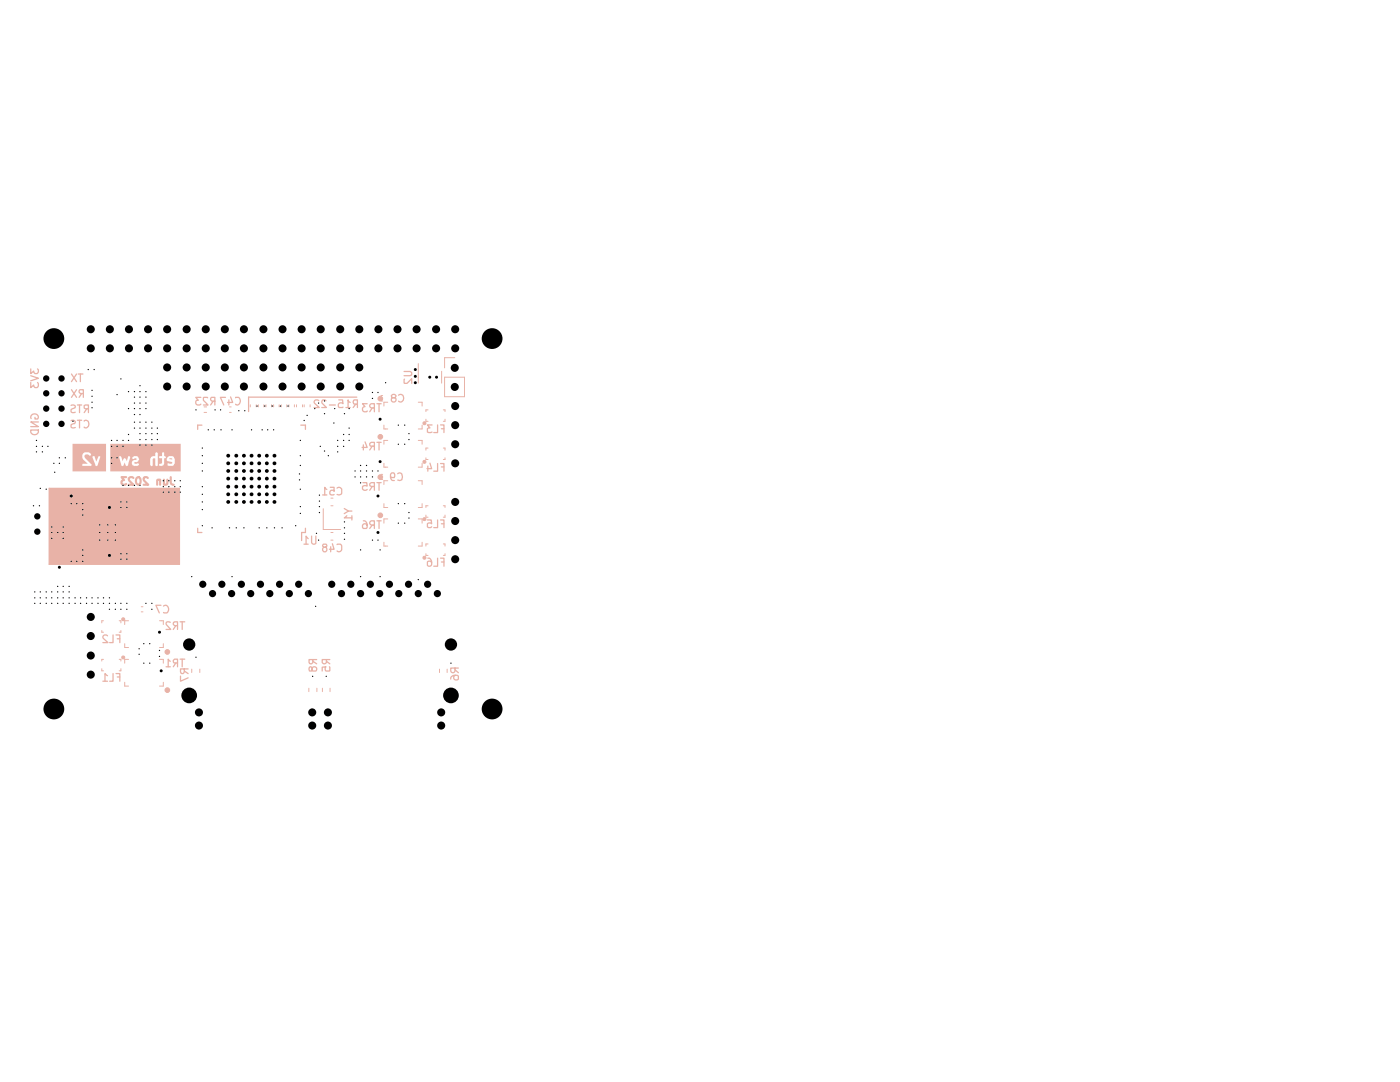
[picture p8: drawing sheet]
<svg xmlns="http://www.w3.org/2000/svg" width="279mm" height="216mm" viewBox="0 0 279 216" stroke-linecap="round" stroke-linejoin="round" font-family="sans-serif">
<path d="M9.8 97.4h26v15.2h-26z" fill="none" stroke="#e8b2a7" stroke-width=".25"/>
<g fill="#e8b2a7">
<path d="M9.8 97.4h26v15.2h-26z"/>
<path d="M33.8 91.5l.4-.1 .2 .3z"/>
<path d="M22 88.6h14.1v5.5h-14.1v-2.8h1.8l.4 1.6 .2 .1h.2l.3-.7 .2 .6a.26 .26 0 0 0 .2 .1 .26 .26 0 0 0 .3-.2l.1-.4h.6l-.1 .1 .3 .4 .8 .1 .5-.4-.2-.1h-.7l-.1-.1 .1-.2 .4 .1 .2-.2 .3-.5h2.2v1.2l.3 .2 .2-.1v-1.3l.3-.2 .2 .1v1.4l.2 .1 .3-.2 .8 .2 .3-.1 .2-.4v-.7h.5l.1 .2 1 .2v.3h-.2h-.8v.4l1 .1 .5-.5v-1l-.3-.4-.9-.1a.67 .67 0 0 0-.4 .8h-.5v-.4h.2l.1-.2-.3-.2-.1-.7h-.4v.7h-.5l-.1 .2 .1 .2h.5v1l-.1 .1h-.4l-.1 .3h-.2v-2.4l-.2-.1-.3 .1v.6l-.9 .2-.1 .4h-2.2l-.2-.4-.3-.2h-.5l-.4 .3 .1 .3 .6-.2 .2 .3a.84 .84 0 0 0-1 .5l-.1 .2h-.5l.3-1.1-.2-.3-.2 .1-.3 .9-.3-.6h-.3l-.2 .6-.5-1-.2 .1v.2h-1.8z"/>
<path d="M14.5 88.6h6.7v5.5h-6.7v-3h1.9l.1 .5 1 .9h-1l-.1 .5h1.6l.3-.1v-.3l-1.4-1.3h1.6l.5 1.7h.2l.3-.1 .6-1.7-.3-.2-.2 .1-.4 1-.3-1.1-.4 .1v.2h-1.6l-.1-.4 .3-.2h.4l.4 .2 .2-.1 .1-.1-.2-.3-.3-.1h-.8l-.3 .1-.2 .7h-1.9z"/>
</g>
<g fill="none" stroke="#e8b2a7" stroke-width=".25">
<path d="M6.1 73.6v.9l.6-.5 .3 .5h.4l.3-.3v-.4l-.2-.2M6.1 75l1.6 .5-1.6 .5M6.1 76.3v1l.6-.5 .3 .5h.4l.3-.3v-.4l-.2-.3M14.3 74.6l1 1.6M14.3 77.8l1 1.5M15.3 74.6l-1 1.6M15.3 77.8l-1 1.5M15.6 74.6h.9M16 74.6v1.6M16.3 78.5l-.5 .8M16.6 78.5h-.6l-.2-.2 .2-.5h.6v1.5M40.1 79.3h-1l.5 .6-.4 .1v.6l.2 .2h.4l.3-.2"/>
<path d="M41.4 79.4l-.7-.1-.1 .6 .9 .9h-.9M45 79.3h-1l.7 1.5M45.7 79.8v1M46 79.2l.4 1.1h-1M47 79.4l.6-.1a.79 .79 0 0 1 .3 1 .79 .79 0 0 1-.9 .4v-.1M49.6 79.2v2.9M6.1 85.8h1.6a.78 .78 0 0 1-.8 .9 .78 .78 0 0 1-.8-.9zM7 83.3v.3h.5a.7 .7 0 0 0-.6-1 .7 .7 0 0 0-.7 .9M7.7 84.2h-1.6l1.6 .9h-1.6M14.2 83.9a.6 .6 0 0 1 .8 .2l-.1 .4-.7 .3v.4a.64 .64 0 0 0 .8 .1M14.2 80.9l.5-.1 .3 .3-.1 .3-.7 .3v.5a.64 .64 0 0 0 .8 .1M15.4 83.9h.9"/>
<path d="M15.4 80.8h.9M15.9 80.8v1.5M15.9 83.9v1.5M16.8 84v-.1a.71 .71 0 0 1 .9 .7 .71 .71 0 0 1-.9 .7v-.1M17.3 81.6l-.5 .7M17.6 81.6l-.7-.1-.1-.6 .8-.1v1.5M40.3 84.8h-.8v.9M42.5 80l-.5 .8M42.9 80h-.6l-.3-.2 .1-.4 .8-.1v1.5M85.4 93v1M85.8 92.4l.3 1.1h-.9M87.3 92.5v1.5h-.7"/>
<path d="M87.9 92.5h.7v1.5M88.1 93.2h.5M39.5 105.4v.9h.8"/>
</g>
<path d="M25.2 95.2h-.9l.5 .6h-.3l-.2 .3v.4l.2 .2h.5l.2-.1M26.6 95.4l-.1-.1a.6 .6 0 0 0-.8 .2l.1 .4 .8 .8h-.9M27.2 95.5l.4-.3a.82 .82 0 0 1 .5 .8 .82 .82 0 0 1-.5 .7 .82 .82 0 0 1-.4-1.2zM29.5 95.4l-.6-.2-.2 .1v.3l.9 1.1h-.9M32 95.9l-.2-.2-.4 .1v.9M32 95.7v1M32.7 95.7v1M33.4 95.7v.9l-.3 .1-.4-.1M34.1 95.2l.1 1.4 .5 .1" fill="none" stroke="#e8b2a7" stroke-width=".42"/>
<path d="M40.7 81.2h.5M40.7 82.3h.5M45.8 81.2h.3M45.8 82.3h.3M54.6 80.8v.4M85 91.4v.3h.4M85.4 89.4h-.4v.4M88.5 89.4h.3v.4M88.8 91.4v.3h-.3" fill="none" stroke="#e8b2a7" stroke-width=".2"/>
<path d="M84.5 91.9h.4v.5h-.4z" fill="#e8b2a7"/>
<path d="M77.4 95.9h-.8v.8M84.2 92.5v.7h-.7M84.5 91.9h.4v.5h-.4z" fill="none" stroke="#e8b2a7" stroke-width=".2"/>
<circle cx="75.9" cy="95.2" r=".47" fill="#e8b2a7"/>
<g fill="none" stroke="#e8b2a7" stroke-width=".2">
<path d="M60.7 80.8v.4M61.9 80.8v.4M76 95.7h.4M76 94.7h.4M76.6 84.8v.8h.8M76.6 92.5v.7h.8M77.4 80.3h-.8v.7M77.4 87.9h-.8v.7M83.5 87.9h.7v.7M83.5 80.3h.7v.7M84.2 84.8v.8h-.7"/>
<circle cx="75.9" cy="95.2" r=".47"/>
</g>
<path d="M49.6 79.2h21.6M63.6 80l-.6-.2-.2 .2-.1 .3 1 1h-1M65.1 80l-.6-.2-.2 .1-.1 .4 .9 1h-.9M67.6 79.8h.8v.8l-.2-.2-.5 .1-.2 .2 .1 .5h.8M60 84.8h1v.9M65.7 80.8h1.2M69 81.3h.9M69.9 80.3l-.4-.5v1.5M71 80.6l-.5 .7M71.3 80.6h-.7v-.7l.7-.1v1.5M77.9 95l.2 .3h.6l.1-.3-.1-.6h-.5l-.2 .1a1.05 1.05 0 0 0 .4 1.4h.3M79.4 94.5l.1-.1a.56 .56 0 0 1 .6 .1 .56 .56 0 0 1 .2 .5 .63 .63 0 0 1-.2 .8 .63 .63 0 0 1-.7 0" fill="none" stroke="#e8b2a7" stroke-width=".25"/>
<circle cx="75.9" cy="79.5" r=".47" fill="#e8b2a7"/>
<g fill="none" stroke="#e8b2a7" stroke-width=".2">
<path d="M50 80.8v.4M51.1 80.8v.4M51.6 80.8v.4M52.7 80.8v.4M53.1 80.8v.4M54.2 80.8v.4M55.7 80.8v.4M56.1 80.8v.4M57.2 80.8v.4M57.7 80.8v.4M58.8 80.8v.4M59.2 80.8v.4"/>
<path d="M60.4 80.8v.4M20.3 133.4v.5h.4M20.7 131.6h-.4v.3M23.8 131.6h.3v.3M24.1 133.4v.5h-.3M24.9 136.1v.8h.8M24.9 128.4v.8h.8M25.7 131.6h-.8v.7M31.8 131.6h.4M32.6 131.6v.7"/>
<circle cx="75.9" cy="79.5" r=".47"/>
</g>
<g fill="none" stroke="#e8b2a7" stroke-width=".25">
<path d="M72.5 88.8v1M72.9 88.2l.4 1.1h-1M73.3 80.6h-1l.6 .5-.5 .2v.7l.3 .2h.4l.2-.2M74.3 81.4l-.5 .8M74.3 89l-.5 .8M74.7 81.4l-.7-.1-.2-.2 .1-.4 .2-.1h.6v1.6M74.7 89h-.7l-.2-.5 .3-.2h.6v1.5M75.2 80.6h.9M75.2 88.3h.9M75.6 80.6v1.6M75.6 88.3v1.5M20.5 135.9h1"/>
<path d="M21.5 134.8l-.5-.4v1.5M22.6 134.4v1.5h-.7M23.2 134.4h.7v1.5M23.4 135.1h.5"/>
</g>
<path d="M24.4 131h.4v.4h-.4z" fill="#e8b2a7"/>
<path d="M20.3 125.8v.4h.4M20.7 123.9h-.4v.4M23.8 123.9h.3v.4M24.1 125.8v.4h-.3M24.4 131h.4v.4h-.4z" fill="none" stroke="#e8b2a7" stroke-width=".2"/>
<path d="M21.5 126.9l-.6-.2-.3 .2-.1 .3 1 1h-1M22.6 126.7v1.5h-.7M23.2 126.7h.7v1.5M23.4 127.5h.5" fill="none" stroke="#e8b2a7" stroke-width=".25"/>
<path d="M24.4 123.3h.4v.5h-.4z" fill="#e8b2a7"/>
<path d="M83.5 95.9h.7v.8M76.6 100.5v.8h.8M84.2 100.5v.8h-.7M85 102.8v.4h.4M85.4 100.9h-.4v.4M88.5 100.9h.3v.4M88.8 102.8v.4h-.3M24.4 123.3h.4v.5h-.4zM25.7 123.9h-.8v.7M31.8 123.9h.8v.7M32.2 131.6h.4M32.6 128.4v.8h-.8" fill="none" stroke="#e8b2a7" stroke-width=".2"/>
<path d="M72.4 96.3h.8l.1 .7h-.9l-.1 .6a.59 .59 0 0 0 1 .1M74.3 97.1l-.5 .7M74.7 97.1l-.8-.1-.1-.4 .3-.3h.6v1.5M75.2 96.3h.9M75.6 96.3v1.5M85.3 103.8h.8v.7l-.2-.2-.5 .1-.1 .7 .3 .2 .5-.2M87.3 103.8v1.5h-.7M87.9 103.8h.7v1.5M88.1 104.5h.5" fill="none" stroke="#e8b2a7" stroke-width=".25"/>
<path d="M84.5 103.4h.4v.4h-.4z" fill="#e8b2a7"/>
<path d="M76.6 108.2v.8h.8M77.4 103.5h-.8v.9M84.5 103.4h.4v.4h-.4z" fill="none" stroke="#e8b2a7" stroke-width=".2"/>
<circle cx="75.9" cy="102.8" r=".47" fill="#e8b2a7"/>
<g fill="none" stroke="#e8b2a7" stroke-width=".2">
<path d="M83.5 103.5h.7v.9M84.2 108.2v.8h-.7M85 110.5v.3h.4M85.4 108.5h-.4v.5M88.5 108.5h.3v.5M88.8 110.5v.3h-.3M87.7 133.5v.7M89.2 133.5v.7"/>
<circle cx="75.9" cy="102.8" r=".47"/>
</g>
<path d="M72.5 103.9a.68 .68 0 0 1 .8 .7v.6l-.2 .2h-.6l-.2-.2v-.3l.4-.4 .4 .1 .2 .3M74.3 104.8l-.5 .6M74.7 104.8l-.7-.1-.2-.3 .1-.3 .2-.2h.6v1.5M75.2 103.9h.9M75.6 103.9v1.5M90.8 133.3l-.1 .8-.2 .1h-.4l-.1-.3v-.6h1.5M90.8 133.6l.7 .6M90.9 134.7l-.4 .4 .1 .4 .3 .2 .6-.2-.1-.7a1.06 1.06 0 0 0-1.4 .5v.2" fill="none" stroke="#e8b2a7" stroke-width=".25"/>
<path d="M84.5 111.1h.4v.4h-.4z" fill="#e8b2a7"/>
<path d="M66 107.8h.5M66 106.3h.5M84.5 111.1h.4v.4h-.4zM28.2 122.1h.3M28.2 121.1h.3M32.6 136.1v.8h-.8M38.3 133.5v.7M39.9 133.5v.7M61.6 137.3v.7M63.2 137.3v.7M64.3 137.3v.7M65.9 137.3v.7" fill="none" stroke="#e8b2a7" stroke-width=".2"/>
<g fill="none" stroke="#e8b2a7" stroke-width=".25">
<path d="M60.7 108.6h.8M61 105.4v.9h-.8v1.6M61.5 107.5l-.4-.5v1.6M62.2 107v1.2l.3 .4 .5-.2v-1.4M64.6 109.2a.54 .54 0 0 0 0 .9h.4a.54 .54 0 0 0 0-.9l-.5-.1-.1-.3 .2-.2 .5 .1 .1 .2-.2 .3M66 109.1v1M66.3 108.5l.4 1.1h-1M67.3 108.7l.6-.1 .2 .2v1.1a.53 .53 0 0 1-.8 0M85.4 111.4a.72 .72 0 0 1 .7 .7v.5l-.1 .3-.4 .1-.3-.2 .1-.7 .4-.1 .3 .3M87.3 111.4v1.6h-.7M87.9 111.4h.7v1.6M88.1 112.1h.5"/>
<path d="M32.1 120.8h-1l.7 1.5M32.6 120.9a.76 .76 0 0 1 1.1 .4 .76 .76 0 0 1-.4 1l-.7-.1M34 124.2l-.6-.1a.36 .36 0 0 0-.2 .6l.9 .9h-1M35.1 124.8l-.5 .8M35.4 124.8h-.6l-.2-.2 .1-.4 .7-.1v1.5M35.9 124.1h1M36 134.9v1l1.5-.6M36.4 124.1v1.5M36.8 133.5l-.1 .7-.2 .2-.4-.1-.1-.8h1.5M36.8 133.9l.7 .5M62.3 133.3l-.3-.2h-.2v.8l.5-.1v-.5a.54 .54 0 0 1 .9 0l-.2 .6h-.6l-.1-.3M62.4 131.6v.6l-.2 .3-.4-.1-.1-.8h1.5"/>
<path d="M62.4 131.9l.8 .6M65.1 131.6v.6a.47 .47 0 0 1-.4 .3 .47 .47 0 0 1-.4-.3v-.6h1.5M65.1 131.9l.7 .6M65.7 133.1v.8l-.7-.1-.1-.5 .2-.2h-.8v.8"/>
</g>
<circle cx="33.4" cy="137.7" r=".47" fill="#e8b2a7"/>
<circle cx="33.4" cy="137.7" r=".47" fill="none" stroke="#e8b2a7" stroke-width=".2"/>
<path d="M33.1 133.1h.9M34 131.9l-.4-.4v1.6M35.1 132.3l-.5 .8M35.4 132.3h-.6l-.2-.5 .2-.3h.6v1.6M35.9 131.5h1M36.4 131.5v1.6" fill="none" stroke="#e8b2a7" stroke-width=".25"/>
<circle cx="33.4" cy="130.1" r=".47" fill="#e8b2a7"/>
<g fill="none" stroke="#e8b2a7" stroke-width=".2">
<path d="M76 78.9h.4M83.5 72.6v3.9M88.1 74.1v2.4M88.7 75.3h4v3.9h-4zM90.8 71.4h-2.1v2M66 99.4h.5M76 80h.4M85 81.8h.4M88.5 81.8h.3v.3M64.5 101.5v4.2h3.5M66 100.9h.5"/>
<circle cx="33.4" cy="130.1" r=".47"/>
</g>
<path d="M78.4 79.4a.48 .48 0 0 0-.2 .7 .48 .48 0 0 0 .7 .1 .48 .48 0 0 0 0-.7l-.6-.2-.2-.4a.44 .44 0 0 1 .5-.2 .44 .44 0 0 1 .3 .5l-.2 .2M79.5 78.9a.73 .73 0 0 1 1.1 .4 .73 .73 0 0 1-.7 .9l-.4-.2M80.6 74.1h1.2l.4 .3-.1 .5-1.5 .1M80.7 75.6l-.1 .8 .6 .1 1-.9v.9M64.4 98.8h.8M65.2 97.7l-.4-.5v1.6M65.9 97.2h.8v.8l-.2-.2h-.4a.6 .6 0 0 0-.2 .9h.8M67.3 97.4l.4-.2 .5 .4-.1 1-.4 .2-.4-.1M68.7 101.5l.9 .5-.9 .5M69.2 102.9l-.5 .4h1.5M69.6 102h.6M70.2 102.9v.9" fill="none" stroke="#e8b2a7" stroke-width=".25"/>
<circle cx="75.9" cy="87.2" r=".47" fill="#e8b2a7"/>
<g fill="none" stroke="#e8b2a7" stroke-width=".2">
<path d="M85 81.8v.3M85 83.6v.5h.4M88.8 83.6v.5h-.3"/>
<circle cx="75.9" cy="87.2" r=".47"/>
</g>
<path d="M84.5 84.2h.4v.5h-.4z" fill="#e8b2a7"/>
<path d="M84.5 84.2h.4v.5h-.4z" fill="none" stroke="#e8b2a7" stroke-width=".2"/>
<path d="M86.2 84.8h-.9l.5 .6-.5 .2v.6h.9M87.3 84.8v1.5h-.7M87.9 84.8h.7v1.5M88.1 85.6h.5" fill="none" stroke="#e8b2a7" stroke-width=".25"/>
<g fill="#000">
<path d="M17.5 73.6l.2 .1v.2l-.2-.2zM18.3 79l.2 .1-.1 .1-.2-.1zM18.3 77.8l.2 .1-.1 .1-.2-.1zM18.7 73.6l.2 .1v.2l-.2-.2zM23.3 78.6l.2 .1-.1 .1-.2-.1zM24.1 75.5l.2 .1-.1 .1-.2-.1zM25.6 78l.2 .1-.1 .2-.2-.2zM26.8 78l.2 .1-.1 .2-.2-.2zM26.8 79.1l.2 .1-.1 .2-.2-.2zM27.9 79.1l.2 .1-.1 .2-.2-.2zM27.9 76.8l.2 .2-.1 .1-.2-.1zM27.9 78l.2 .1-.1 .2-.2-.2z"/>
<path d="M29.1 78l.1 .1v.2l-.2-.2zM29.1 79.1l.1 .1v.2l-.2-.2zM74.3 78.2l.2 .1-.1 .1-.2-.1zM74.3 79.4l.2 .1-.1 .1-.2-.1zM75.4 78.2l.2 .1-.1 .1-.2-.1zM76.9 76.3l.2 .1-.1 .1-.2-.1zM82.7 73.5h.4v.5h-.4zM82.7 76.1h.4v.5h-.4zM82.7 74.9h.4v.4h-.4zM85.6 75h.4v.5h-.4zM86.9 75h.4v.5h-.4zM7.2 89l.2 .1-.1 .1-.1-.1z"/>
<path d="M7.2 87.8l.2 .1-.1 .1-.1-.1zM7.2 90.1l.2 .1-.1 .1-.1-.1zM8 97.3l.2 .1-.1 .2-.2-.2zM8.4 89l.2 .1-.1 .1-.2-.1zM8.4 90.1l.2 .1-.1 .1-.2-.1zM9.2 97.5l.2 .1-.1 .1-.2-.1zM9.5 89l.2 .1-.1 .1-.2-.1zM10.7 92.3l.2 .2-.1 .1-.2-.1zM10.9 94.1l.1 .1v.1l-.2-.1zM11.8 91.2l.2 .2-.1 .1-.2-.1zM11.8 92.3l.2 .2-.1 .1-.2-.1zM13 91.2l.2 .2-.1 .1-.2-.1z"/>
<path d="M14 98.7h.4v.5h-.4zM14.5 84l.2 .1-.1 .1-.2-.1zM18.3 81.2l.2 .2-.1 .1-.2-.1zM18.3 80.1l.2 .2-.1 .1-.2-.1zM22.2 91.2l.2 .2-.1 .1-.2-.1zM22.2 92.3l.2 .2-.1 .1-.2-.1zM22.2 87.8l.2 .1-.1 .1-.2-.1zM22.2 89l.2 .1-.1 .1-.2-.1zM23.3 91.2l.2 .2-.1 .1-.2-.1zM23.3 89l.2 .1-.1 .1-.2-.1zM23.3 87.8l.2 .1-.1 .1-.2-.1zM24.5 96.7l.2 .2-.1 .1-.2-.1z"/>
<path d="M24.5 87.8l.2 .1-.1 .1-.2-.1zM24.5 89l.2 .1-.1 .1-.2-.1zM25.6 96.7l.2 .2-.1 .1-.2-.1zM25.6 87.8l.2 .1-.1 .1-.2-.1zM25.6 86.6l.2 .1-.1 .1-.2-.1zM25.6 81.4l.2 .1-.1 .1-.2-.1zM26.8 96.7l.2 .2-.1 .1-.2-.1zM26.8 85.3l.2 .1-.1 .1-.2-.1zM26.8 84.1l.2 .1-.1 .2-.2-.2zM26.8 82.6l.2 .1-.1 .1-.2-.1zM26.8 81.4l.2 .1-.1 .1-.2-.1zM26.8 80.3l.2 .1-.1 .1-.2-.1z"/>
<path d="M27.9 96.7l.2 .2-.1 .1-.2-.1zM27.9 85.3l.2 .1-.1 .1-.2-.1zM27.9 87.6l.2 .1-.1 .1-.2-.1zM27.9 88.7l.2 .1-.1 .1-.2-.1zM27.9 86.4l.2 .1-.1 .1-.2-.1zM27.9 84.1l.2 .1-.1 .2-.2-.2zM27.9 82.6l.2 .1-.1 .1-.2-.1zM27.9 81.4l.2 .1-.1 .1-.2-.1zM27.9 80.3l.2 .1-.1 .1-.2-.1zM29.1 87.6l.1 .1v.1l-.2-.1zM29.1 88.7l.1 .1v.1l-.2-.1zM29.1 86.4l.1 .1v.1l-.2-.1z"/>
<path d="M29.1 84.1l.1 .1v.2l-.2-.2zM29.1 85.3l.1 .1v.1l-.2-.1zM29.1 80.3l.1 .1v.1l-.2-.1zM29.1 81.4l.1 .1v.1l-.2-.1zM30.2 88.7l.2 .1v.1l-.2-.1zM30.2 87.6l.2 .1v.1l-.2-.1zM30.2 86.4l.2 .1v.1l-.2-.1zM30.2 85.3l.2 .1v.1l-.2-.1zM30.2 84.1l.2 .1v.2l-.2-.2zM31.3 85.3l.2 .1v.1l-.2-.1zM31.3 86.4l.2 .1v.1l-.2-.1zM31.3 87.6l.2 .1v.1l-.2-.1z"/>
<path d="M32.5 97l.2 .1v.1l-.2-.1zM32.5 98.1l.2 .1v.1l-.2-.1zM32.5 95.8l.2 .1v.1l-.2-.1zM33.6 95.8l.2 .1v.1l-.2-.1zM33.6 97l.2 .1v.1l-.2-.1zM33.6 98.1l.2 .1v.1l-.2-.1zM34.8 97l.2 .1-.1 .1-.1-.1zM34.8 95.8l.2 .1-.1 .1-.1-.1zM34.8 98.1l.2 .1-.1 .1-.1-.1zM35.9 97l.2 .1-.1 .1-.1-.1zM35.9 98.1l.2 .1-.1 .1-.1-.1zM35.9 95.8l.2 .1-.1 .1-.1-.1z"/>
<path d="M39.1 81.7l.1 .1v.1l-.2-.1zM40.3 93.9l.2 .1-.1 .1-.1-.1zM40.3 92.3l.2 .2-.1 .1-.1-.1zM40.3 98.5l.2 .1-.1 .1-.1-.1zM40.3 90.8l.2 .1-.1 .1-.1-.1zM40.3 97l.2 .1-.1 .1-.1-.1zM40.3 89.3l.2 .1-.1 .1-.1-.1zM41.5 85.7l.2 .1-.1 .1-.2-.1zM42.7 85.7l.2 .1-.1 .1-.2-.1zM42.9 81.7l.1 .1v.1l-.2-.1zM44 81.7l.2 .1-.1 .1-.2-.1zM44 85.7l.2 .1v.1l-.2-.1z"/>
<path d="M46.2 85.7l.2 .1v.1l-.2-.1zM47.6 81.8l.2 .2-.1 .1-.2-.1zM48.8 81.8l.2 .2-.1 .1-.2-.1zM50.1 85.7l.2 .1v.1l-.2-.1zM51.2 80.9l.2 .1v.1l-.2-.1zM52.3 85.7l.1 .1v.1l-.2-.1zM52.8 80.9l.2 .1-.1 .1-.2-.1zM53.4 85.7l.1 .1v.1l-.2-.1zM54.3 80.9l.2 .1-.1 .1-.2-.1zM54.5 85.7l.2 .1v.1l-.2-.1zM55.9 80.9l.2 .1-.1 .1-.2-.1zM57.4 80.9l.2 .1-.1 .1-.1-.1z"/>
<path d="M59.7 94.5l.2 .1-.1 .1-.2-.1zM59.7 95.6l.2 .2-.1 .1-.2-.1zM59.9 90.8l.2 .1-.1 .1-.2-.1zM59.9 92.8l.2 .1-.1 .1-.2-.1zM59.9 87.8l.2 .1-.1 .1-.2-.1zM59.9 97.5l.2 .1-.1 .1-.2-.1zM60.6 83.8l.2 .1v.1l-.2-.1zM61.2 82.8l.2 .1v.1l-.2-.1zM62.8 81.4l.1 .1v.1l-.2-.1zM63.5 80.3l.2 .1-.1 .1-.1-.1zM63.7 98.7l.2 .1-.1 .1-.2-.1zM63.7 99.9l.2 .1-.1 .1-.2-.1z"/>
<path d="M63.9 89l.1 .1v.1l-.2-.1zM64.7 79.9l.2 .1-.1 .1-.2-.1zM64.7 82.4l.2 .1-.1 .2-.2-.2zM64.7 89.9l.2 .1-.1 .1-.2-.1zM65.5 90.8l.2 .1-.1 .1-.2-.1zM66.6 84.3l.2 .1-.1 .1-.2-.1zM66.7 81.4l.2 .1v.1l-.2-.1zM67.3 87.8l.2 .1v.1l-.2-.1zM67.3 90.1l.2 .1v.1l-.2-.1zM67.3 89l.2 .1v.1l-.2-.1zM68.5 87.8l.2 .1-.1 .1-.2-.1zM68.5 86.6l.2 .1-.1 .1-.2-.1z"/>
<path d="M68.5 89l.2 .1-.1 .1-.2-.1zM68.7 82.4l.2 .1-.1 .2-.2-.2zM69.6 85.3l.2 .1-.1 .1-.1-.1zM69.6 86.6l.2 .1-.1 .1-.1-.1zM69.6 87.8l.2 .1-.1 .1-.1-.1zM69.6 81.4l.2 .1-.1 .1-.1-.1zM70.8 95l.2 .2-.1 .1-.2-.1zM70.8 93.9l.2 .1-.1 .1-.2-.1zM71.9 96.2l.2 .1-.1 .2-.2-.2zM71.9 93.9l.2 .1-.1 .1-.2-.1zM71.9 95l.2 .2-.1 .1-.2-.1zM71.9 92.8l.2 .1-.1 .1-.2-.1z"/>
<path d="M73.1 93.9l.2 .1-.1 .1-.2-.1zM73.1 95l.2 .2-.1 .1-.2-.1zM73.1 92.8l.2 .1-.1 .1-.2-.1zM74.3 95l.2 .2-.1 .1-.2-.1zM74.3 93.9l.2 .1-.1 .1-.2-.1zM75.4 93.9l.2 .1-.1 .1-.2-.1zM75.2 98.7h.4v.5h-.4zM75.7 83.4h.4v.5h-.4zM75.7 91.9h.4v.4h-.4zM79.4 88.5l.2 .1v.2l-.2-.2zM79.4 84.7l.2 .1v.1l-.2-.1zM80.7 84.7l.2 .1-.1 .1-.2-.1z"/>
<path d="M80.7 88.5l.2 .1-.1 .2-.2-.2zM81.6 87.6l.1 .1v.1l-.2-.1zM81.6 86.4l.1 .1v.1l-.2-.1zM6.6 100.8l.2 .1-.1 .1-.1-.1zM6.9 118l.2 .1-.1 .1-.2-.1zM6.9 119.2l.2 .1-.1 .1-.2-.1zM7.8 100.8l.2 .1-.1 .1-.2-.1zM8 119.2l.2 .1-.1 .1-.2-.1zM8 118l.2 .1-.1 .1-.2-.1zM9.2 119.2l.2 .1-.1 .1-.2-.1zM9.2 118l.2 .1-.1 .1-.2-.1zM10.3 119.2l.2 .1-.1 .1-.2-.1z"/>
<path d="M10.3 118l.2 .1-.1 .1-.2-.1zM10.3 105l.2 .2-.1 .1-.2-.1zM10.3 106.1l.2 .2-.1 .1-.2-.1zM10.3 107.3l.2 .1-.1 .2-.2-.2zM11.5 119.2l.1 .1v.1l-.2-.1zM11.5 118l.1 .1v.1l-.2-.1zM11.5 116.9l.1 .1v.1l-.2-.1zM11.5 106.1l.1 .2v.1l-.2-.1zM11.6 113h.5v.4h-.5zM12.6 116.9l.1 .1v.1l-.2-.1zM12.6 118l.1 .1v.1l-.2-.1zM12.6 119.2l.1 .1v.1l-.2-.1z"/>
<path d="M12.6 106.1l.1 .2v.1l-.2-.1zM12.6 107.3l.1 .1v.2l-.2-.2zM12.6 105l.1 .2v.1l-.2-.1zM13.7 118l.2 .1v.1l-.2-.1zM13.7 116.9l.2 .1v.1l-.2-.1zM13.7 119.2l.2 .1v.1l-.2-.1zM14.2 100.4l.1 .1v.1l-.2-.1zM14.2 111.9l.1 .1v.1l-.2-.1zM14.9 119.2l.2 .1-.1 .1-.1-.1zM15.3 100.4l.1 .1v.1l-.2-.1zM15.3 111.9l.1 .1v.1l-.2-.1zM16 119.2l.2 .1-.1 .1-.1-.1z"/>
<path d="M16.4 100.4l.2 .1v.1l-.2-.1zM16.4 110.7l.2 .1v.1l-.2-.1zM16.4 111.9l.2 .1v.1l-.2-.1zM16.4 109.6l.2 .1v.1l-.2-.1zM16.4 101.6l.2 .1v.1l-.2-.1zM16.4 102.7l.2 .1v.1l-.2-.1zM17.2 119.2l.2 .1-.1 .1-.2-.1zM18.3 119.2l.2 .1-.1 .1-.2-.1zM19.5 119.2l.2 .1-.1 .1-.2-.1zM19.8 107.7l.2 .1v.1l-.2-.1zM19.8 104.6l.2 .1v.1l-.2-.1zM19.8 106.1l.2 .2v.1l-.2-.1z"/>
<path d="M20.6 119.2l.2 .1-.1 .1-.2-.1zM21.4 104.6l.2 .1v.1l-.2-.1zM21.4 106.1l.2 .2v.1l-.2-.1zM21.4 107.7l.2 .1v.1l-.2-.1zM21.8 119.2l.2 .1-.1 .1-.2-.1zM21.6 110.6h.4v.4h-.4zM21.6 101h.4v.5h-.4zM23 107.7l.2 .1-.1 .1-.2-.1zM23 104.6l.2 .1-.1 .1-.2-.1zM23 106.1l.2 .2-.1 .1-.2-.1zM24.1 111.5l.2 .1-.1 .1-.2-.1zM24.1 110.4l.2 .1-.1 .1-.2-.1z"/>
<path d="M24.1 101.1l.2 .2-.1 .1-.2-.1zM24.1 100l.2 .2-.1 .1-.2-.1zM25.3 110.4l.1 .1v.1l-.2-.1zM25.3 111.5l.1 .1v.1l-.2-.1zM25.3 100l.1 .2v.1l-.2-.1zM25.3 101.1l.1 .2v.1l-.2-.1zM38.2 114.9l.2 .2-.1 .1-.2-.1zM40.3 101.6l.2 .1-.1 .1-.1-.1zM40.3 100l.2 .2-.1 .1-.1-.1zM40.3 104.8l.2 .1-.1 .1-.1-.1zM42.3 105.2l.2 .1-.1 .1-.2-.1zM45.7 105.2l.2 .1v.1l-.2-.1z"/>
<path d="M46.2 114.9l.2 .2v.1l-.2-.1zM47.1 105.2l.2 .1-.1 .1-.2-.1zM48.6 105.2l.2 .1-.1 .1-.1-.1zM51.7 105.2l.2 .1-.1 .1-.2-.1zM53.2 105.2l.2 .1-.1 .1-.2-.1zM54.7 105.2l.2 .1-.1 .1-.2-.1zM56.2 105.2l.2 .1v.1l-.2-.1zM58.9 104.8l.2 .1v.1l-.2-.1zM59.9 102.3l.2 .1-.1 .2-.2-.2zM59.9 101l.2 .1-.1 .1-.2-.1zM63.1 106.3l.2 .1-.1 .1-.2-.1zM63.5 107.7l.2 .1-.1 .1-.1-.1z"/>
<path d="M63.7 102.2l.2 .1-.1 .1-.2-.1zM63.7 101l.2 .1-.1 .1-.2-.1zM68.7 104l.2 .1-.1 .1-.2-.1zM68.7 105.2l.2 .1-.1 .1-.2-.1zM68.7 107.5l.2 .1-.1 .1-.2-.1zM68.7 106.3l.2 .1-.1 .1-.2-.1zM71.9 114.9l.2 .2-.1 .1-.2-.1zM71.9 109.6l.2 .1-.1 .1-.2-.1zM74.3 107.7l.2 .1-.1 .1-.2-.1zM75.4 107.7l.2 .1-.1 .1-.2-.1zM75.2 106h.4v.5h-.4zM75.8 109.6l.2 .1-.1 .1-.2-.1z"/>
<path d="M75.8 114.9l.2 .2-.1 .1-.2-.1zM79.4 100.4l.2 .1v.1l-.2-.1zM79.4 104.3l.2 .1v.1l-.2-.1zM80.7 100.4l.2 .1-.1 .1-.2-.1zM80.7 104.3l.2 .1-.1 .1-.2-.1zM81.6 103.3l.1 .1v.1l-.2-.1zM81.6 102.2l.1 .1v.1l-.2-.1zM83.4 115.5l.2 .2-.1 .1-.1-.1zM6.9 120.3l.2 .1-.1 .1-.2-.1zM8 120.3l.2 .1-.1 .1-.2-.1zM9.2 120.3l.2 .1-.1 .1-.2-.1zM10.3 120.3l.2 .1-.1 .1-.2-.1z"/>
<path d="M11.5 120.3l.1 .1v.1l-.2-.1zM12.6 120.3l.1 .1v.1l-.2-.1zM13.7 120.3l.2 .1v.1l-.2-.1zM14.9 120.3l.2 .1-.1 .1-.1-.1zM16 120.3l.2 .1-.1 .1-.1-.1zM17.2 120.3l.2 .1-.1 .1-.2-.1zM18.3 120.3l.2 .1-.1 .1-.2-.1zM19.5 120.3l.2 .1-.1 .1-.2-.1zM20.6 120.3l.2 .1-.1 .1-.2-.1zM21.8 121.5l.2 .1-.1 .1-.2-.1zM21.8 120.3l.2 .1-.1 .1-.2-.1zM23 121.5l.2 .1-.1 .1-.2-.1z"/>
<path d="M23 120.3l.2 .1-.1 .1-.2-.1zM24.1 121.5l.2 .1-.1 .1-.2-.1zM24.1 120.3l.2 .1-.1 .1-.2-.1zM25.3 120.3l.1 .1v.1l-.2-.1zM25.3 121.5l.1 .1v.1l-.2-.1zM27.7 129.3l.2 .2-.1 .1-.2-.1zM27.7 130.4l.2 .2-.1 .1-.2-.1zM28.6 132.2l.2 .1v.1l-.2-.1zM28.6 128.3l.2 .1v.1l-.2-.1zM29.1 120.3l.1 .1v.1l-.2-.1zM29.8 128.3l.2 .1-.1 .1-.1-.1zM29.8 132.2l.2 .1-.1 .1-.1-.1z"/>
<path d="M30.2 121.5l.2 .1v.1l-.2-.1zM30.2 120.3l.2 .1v.1l-.2-.1zM31.8 129.7l.2 .1-.1 .1-.2-.1zM31.8 130.9l.2 .1-.1 .1-.2-.1zM31.6 125.9h.4v.5h-.4zM32 133.6h.4v.5h-.4zM39.1 131l.1 .1v.2l-.2-.2zM62.3 134.8l.2 .2v.1l-.2-.1zM62.9 120.9l.2 .1-.1 .1-.1-.1zM65 134.8l.2 .2v.1l-.2-.1zM89.9 132.2l.2 .1v.1l-.2-.1z"/>
<circle cx="9.2" cy="75.5" r=".64"/>
<circle cx="9.2" cy="78.5" r=".64"/>
<circle cx="10.7" cy="67.6" r="2.07"/>
<circle cx="12.3" cy="75.5" r=".64"/>
<circle cx="12.3" cy="78.5" r=".64"/>
<circle cx="18.1" cy="69.5" r=".8"/>
<circle cx="18.1" cy="65.7" r=".8"/>
<circle cx="21.9" cy="65.7" r=".8"/>
<circle cx="21.9" cy="69.5" r=".8"/>
<circle cx="25.7" cy="69.5" r=".8"/>
<circle cx="25.7" cy="65.7" r=".8"/>
<circle cx="29.5" cy="65.7" r=".8"/>
<circle cx="29.5" cy="69.5" r=".8"/>
<circle cx="33.4" cy="77.1" r=".8"/>
<circle cx="33.4" cy="69.5" r=".8"/>
<circle cx="33.4" cy="65.7" r=".8"/>
<circle cx="33.4" cy="73.3" r=".8"/>
<circle cx="37.2" cy="77.1" r=".8"/>
<circle cx="37.2" cy="73.3" r=".8"/>
<circle cx="37.2" cy="65.7" r=".8"/>
<circle cx="37.2" cy="69.5" r=".8"/>
<circle cx="41.1" cy="77.1" r=".8"/>
<circle cx="41.1" cy="73.3" r=".8"/>
<circle cx="41.1" cy="69.5" r=".8"/>
<circle cx="41.1" cy="65.7" r=".8"/>
<circle cx="44.9" cy="77.1" r=".8"/>
<circle cx="44.9" cy="73.3" r=".8"/>
<circle cx="44.9" cy="65.7" r=".8"/>
<circle cx="44.9" cy="69.5" r=".8"/>
<circle cx="48.7" cy="77.1" r=".8"/>
<circle cx="48.7" cy="73.3" r=".8"/>
<circle cx="48.7" cy="65.7" r=".8"/>
<circle cx="48.7" cy="69.5" r=".8"/>
<circle cx="52.6" cy="77.1" r=".8"/>
<circle cx="52.6" cy="73.3" r=".8"/>
<circle cx="52.6" cy="69.5" r=".8"/>
<circle cx="52.6" cy="65.7" r=".8"/>
<circle cx="56.4" cy="77.1" r=".8"/>
<circle cx="56.4" cy="65.7" r=".8"/>
<circle cx="56.4" cy="69.5" r=".8"/>
<circle cx="56.4" cy="73.3" r=".8"/>
<circle cx="60.2" cy="77.1" r=".8"/>
<circle cx="60.2" cy="69.5" r=".8"/>
<circle cx="60.2" cy="65.7" r=".8"/>
<circle cx="60.2" cy="73.3" r=".8"/>
<circle cx="64" cy="77.1" r=".8"/>
<circle cx="64" cy="73.3" r=".8"/>
<circle cx="64" cy="69.5" r=".8"/>
<circle cx="64" cy="65.7" r=".8"/>
<circle cx="67.9" cy="77.1" r=".8"/>
<circle cx="67.9" cy="65.7" r=".8"/>
<circle cx="67.9" cy="69.5" r=".8"/>
<circle cx="67.9" cy="73.3" r=".8"/>
<circle cx="71.7" cy="77.1" r=".8"/>
<circle cx="71.7" cy="69.5" r=".8"/>
<circle cx="71.7" cy="65.7" r=".8"/>
<circle cx="71.7" cy="73.3" r=".8"/>
<circle cx="75.5" cy="65.7" r=".8"/>
<circle cx="75.5" cy="69.5" r=".8"/>
<circle cx="79.3" cy="69.5" r=".8"/>
<circle cx="79.3" cy="65.7" r=".8"/>
<circle cx="83.1" cy="69.5" r=".8"/>
<circle cx="83.1" cy="65.7" r=".8"/>
<circle cx="87" cy="65.7" r=".8"/>
<circle cx="87" cy="69.5" r=".8"/>
<circle cx="90.8" cy="73.4" r=".8"/>
<circle cx="90.8" cy="77.2" r=".8"/>
<circle cx="90.8" cy="69.5" r=".8"/>
<circle cx="90.8" cy="65.7" r=".8"/>
<circle cx="98.2" cy="67.6" r="2.07"/>
<circle cx="9.2" cy="81.5" r=".64"/>
<circle cx="9.2" cy="84.6" r=".64"/>
<circle cx="12.3" cy="81.5" r=".64"/>
<circle cx="12.3" cy="84.6" r=".64"/>
<circle cx="45.5" cy="90.9" r=".38"/>
<circle cx="45.5" cy="94" r=".38"/>
<circle cx="45.5" cy="95.5" r=".38"/>
<circle cx="45.5" cy="97.1" r=".38"/>
<circle cx="45.5" cy="98.6" r=".38"/>
<circle cx="45.5" cy="92.5" r=".38"/>
<circle cx="47.2" cy="98.6" r=".38"/>
<circle cx="47.2" cy="90.9" r=".38"/>
<circle cx="47.2" cy="97.1" r=".38"/>
<circle cx="47.2" cy="94" r=".38"/>
<circle cx="47.2" cy="95.5" r=".38"/>
<circle cx="47.2" cy="92.5" r=".38"/>
<circle cx="48.7" cy="95.5" r=".38"/>
<circle cx="48.7" cy="97.1" r=".38"/>
<circle cx="48.7" cy="94" r=".38"/>
<circle cx="48.7" cy="90.9" r=".38"/>
<circle cx="48.7" cy="98.6" r=".38"/>
<circle cx="48.7" cy="92.5" r=".38"/>
<circle cx="50.2" cy="95.5" r=".38"/>
<circle cx="50.2" cy="90.9" r=".38"/>
<circle cx="50.2" cy="97.1" r=".38"/>
<circle cx="50.2" cy="94" r=".38"/>
<circle cx="50.2" cy="98.6" r=".38"/>
<circle cx="50.2" cy="92.5" r=".38"/>
<circle cx="51.7" cy="97.1" r=".38"/>
<circle cx="51.7" cy="94" r=".38"/>
<circle cx="51.7" cy="98.6" r=".38"/>
<circle cx="51.7" cy="90.9" r=".38"/>
<circle cx="51.7" cy="95.5" r=".38"/>
<circle cx="51.7" cy="92.5" r=".38"/>
<circle cx="53.2" cy="97.1" r=".38"/>
<circle cx="53.2" cy="94" r=".38"/>
<circle cx="53.2" cy="95.5" r=".38"/>
<circle cx="53.2" cy="90.9" r=".38"/>
<circle cx="53.2" cy="98.6" r=".38"/>
<circle cx="53.2" cy="92.5" r=".38"/>
<circle cx="54.8" cy="94" r=".38"/>
<circle cx="54.8" cy="97.1" r=".38"/>
<circle cx="54.8" cy="90.9" r=".38"/>
<circle cx="54.8" cy="95.5" r=".38"/>
<circle cx="54.8" cy="98.6" r=".38"/>
<circle cx="54.8" cy="92.5" r=".38"/>
<circle cx="90.8" cy="84.8" r=".8"/>
<circle cx="90.8" cy="92.5" r=".8"/>
<circle cx="90.8" cy="88.6" r=".8"/>
<circle cx="90.8" cy="81" r=".8"/>
<circle cx="7.4" cy="103" r=".64"/>
<circle cx="7.4" cy="106.1" r=".64"/>
<circle cx="40.5" cy="116.6" r=".72"/>
<circle cx="42.4" cy="118.4" r=".72"/>
<circle cx="44.3" cy="116.6" r=".72"/>
<circle cx="45.5" cy="100.2" r=".38"/>
<circle cx="46.2" cy="118.4" r=".72"/>
<circle cx="47.2" cy="100.2" r=".38"/>
<circle cx="48.2" cy="116.6" r=".72"/>
<circle cx="48.7" cy="100.2" r=".38"/>
<circle cx="50" cy="118.4" r=".72"/>
<circle cx="50.2" cy="100.2" r=".38"/>
<circle cx="51.7" cy="100.2" r=".38"/>
<circle cx="52" cy="116.6" r=".72"/>
<circle cx="53.2" cy="100.2" r=".38"/>
<circle cx="53.8" cy="118.4" r=".72"/>
<circle cx="54.8" cy="100.2" r=".38"/>
<circle cx="55.8" cy="116.6" r=".72"/>
<circle cx="57.7" cy="118.4" r=".72"/>
<circle cx="59.6" cy="116.6" r=".72"/>
<circle cx="61.5" cy="118.4" r=".72"/>
<circle cx="66.2" cy="116.6" r=".72"/>
<circle cx="68.2" cy="118.4" r=".72"/>
<circle cx="70" cy="116.6" r=".72"/>
<circle cx="72" cy="118.4" r=".72"/>
<circle cx="73.9" cy="116.6" r=".72"/>
<circle cx="75.8" cy="118.4" r=".72"/>
<circle cx="77.7" cy="116.6" r=".72"/>
<circle cx="79.6" cy="118.4" r=".72"/>
<circle cx="81.5" cy="116.6" r=".72"/>
<circle cx="83.5" cy="118.4" r=".72"/>
<circle cx="85.3" cy="116.6" r=".72"/>
<circle cx="87.3" cy="118.4" r=".72"/>
<circle cx="90.8" cy="100.2" r=".8"/>
<circle cx="90.8" cy="107.8" r=".8"/>
<circle cx="90.8" cy="104" r=".8"/>
<circle cx="90.8" cy="111.6" r=".8"/>
<circle cx="18.1" cy="134.6" r=".8"/>
<circle cx="18.1" cy="130.8" r=".8"/>
<circle cx="18.1" cy="126.9" r=".8"/>
<circle cx="18.1" cy="123.1" r=".8"/>
<circle cx="37.8" cy="138.8" r="1.57"/>
<circle cx="37.8" cy="128.6" r="1.23"/>
<circle cx="90" cy="138.8" r="1.57"/>
<circle cx="90" cy="128.6" r="1.23"/>
<circle cx="10.7" cy="141.5" r="2.07"/>
<circle cx="39.7" cy="142.2" r=".8"/>
<circle cx="39.7" cy="144.8" r=".8"/>
<circle cx="62.3" cy="142.2" r=".8"/>
<circle cx="62.3" cy="144.8" r=".8"/>
<circle cx="65.4" cy="142.2" r=".8"/>
<circle cx="65.4" cy="144.8" r=".8"/>
<circle cx="88" cy="142.2" r=".8"/>
<circle cx="88" cy="144.8" r=".8"/>
<circle cx="98.2" cy="141.5" r="2.07"/>
</g>
</svg>
